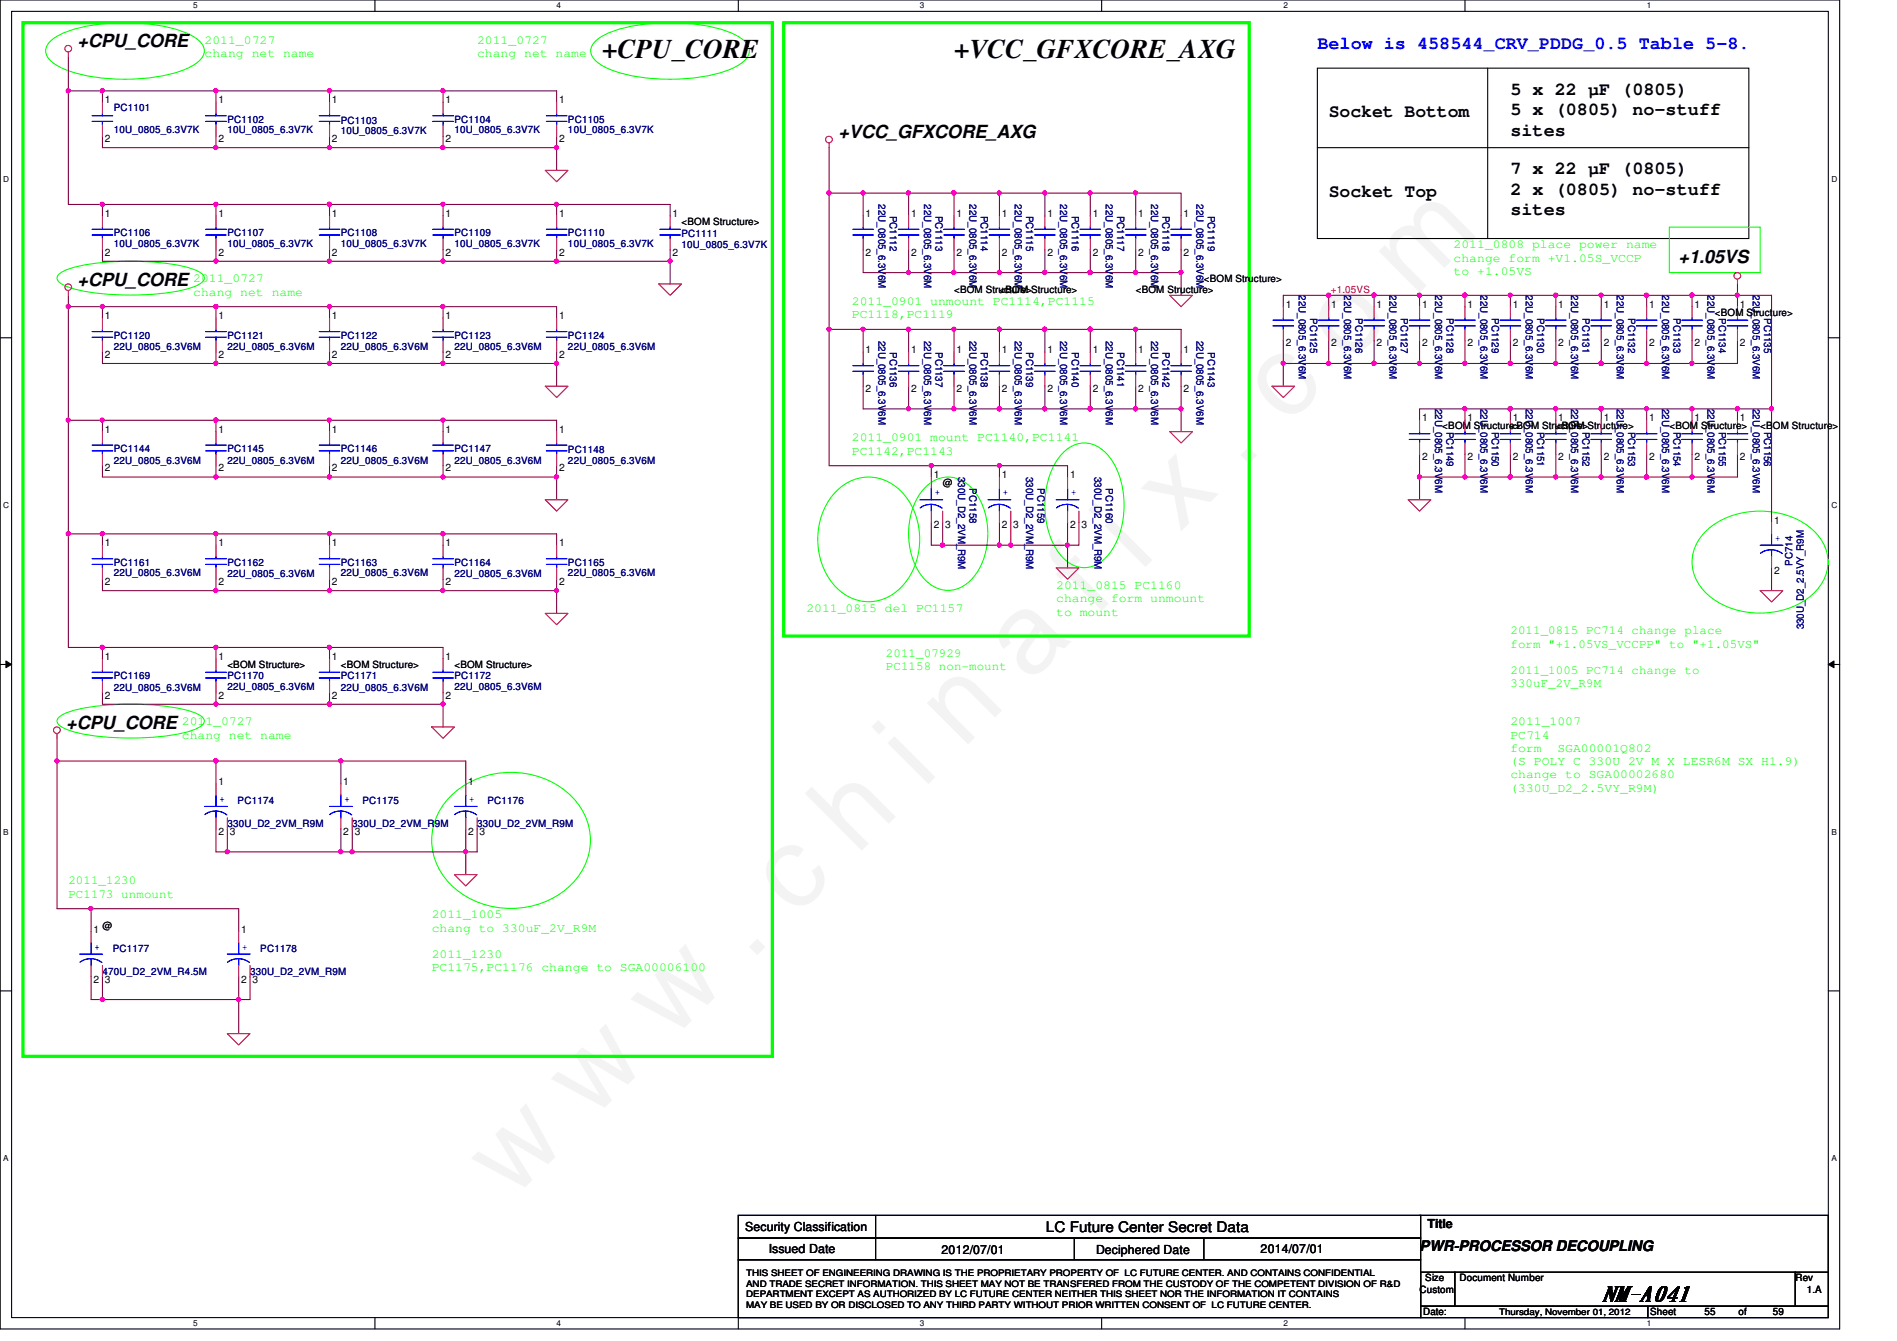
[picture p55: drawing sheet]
<svg xmlns="http://www.w3.org/2000/svg" width="297mm" height="210mm" viewBox="0 0 297 210" stroke-linecap="round" stroke-linejoin="round" font-family="sans-serif">
<defs><g id="words">
<text font-size="17.6" fill="#f0f" x="80.1" y="188" transform="rotate(-45 80.1 188)">w w w . c h i n a f i x . c o m</text>
<g font-size="4.2">
<text x="94.3" y="9.1">+CPU_CORE</text>
<text x="149.4" y="9.1">+VCC_GFXCORE_AXG</text>
</g>
<text font-size="3.4" x="250.7" y="203.7">NM-A041</text>
<g font-size="2.8">
<text x="12.1" y="7.4">+CPU_CORE</text>
<text x="236.5" y="14.8">5 x 22 µF (0805)</text>
<text x="131.3" y="21.6">+VCC_GFXCORE_AXG</text>
<text x="208.1" y="18.4">Socket Bottom</text>
<text x="236.5" y="18">5 x (0805) no-stuff</text>
<text x="236.5" y="21.3">sites</text>
<text x="236.5" y="27.3">7 x 22 µF (0805)</text>
<text x="208.1" y="30.8">Socket Top</text>
<text x="236.5" y="30.5">2 x (0805) no-stuff</text>
<text x="236.5" y="33.7">sites</text>
<text x="262.8" y="41.1">+1.05VS</text>
<text x="12.1" y="44.7">+CPU_CORE</text>
<text x="10.4" y="114">+CPU_CORE</text>
</g>
<text font-size="2.8" fill="#00f" x="206.3" y="7.7">Below is 458544_CRV_PDDG_0.5 Table 5-8.</text>
<g font-size="2.3">
<text x="163.8" y="192.9">LC Future Center Secret Data</text>
<text x="222.3" y="195.9">PWR-PROCESSOR DECOUPLING</text>
</g>
<g font-size="1.9" fill="#0f0">
<text x="32" y="6.9">2011_0727</text>
<text x="32" y="8.9">chang net name</text>
<text x="74.7" y="6.9">2011_0727</text>
<text x="74.7" y="8.9">chang net name</text>
<text x="227.6" y="38.9">2011_0808 place power name</text>
<text x="227.6" y="40.9">change form +V1.05S_VCCP</text>
<text x="30.3" y="44.2">2011_0727</text>
<text x="30.3" y="46.3">chang net name</text>
<text x="133.4" y="47.8">2011_0901 unmount PC1114,PC1115</text>
<text x="227.6" y="43">to +1.05VS</text>
<text x="133.4" y="49.8">PC1118,PC1119</text>
<text x="133.4" y="69.1">2011_0901 mount PC1140,PC1141</text>
<text x="133.4" y="71.2">PC1142,PC1143</text>
<text x="126.3" y="95.8">2011_0815 del PC1157</text>
<text x="165.4" y="92.2">2011_0815 PC1160</text>
<text x="165.4" y="94.3">change form unmount</text>
<text x="165.4" y="96.4">to mount</text>
<text x="236.5" y="99.3">2011_0815 PC714 change place</text>
<text x="236.5" y="101.4">form &quot;+1.05VS_VCCPP&quot; to &quot;+1.05VS&quot;</text>
<text x="138.7" y="102.9">2011_07929</text>
<text x="138.7" y="104.9">PC1158 non-mount</text>
<text x="236.5" y="105.5">2011_1005 PC714 change to</text>
<text x="236.5" y="107.6">330uF_2V_R9M</text>
<text x="28.5" y="113.5">2011_0727</text>
<text x="236.5" y="113.5">2011_1007</text>
<text x="28.5" y="115.6">chang net name</text>
<text x="236.5" y="115.6">PC714</text>
<text x="236.5" y="117.7">form</text>
<text x="236.5" y="119.8">(S POLY C 330U 2V M X LESR6M SX H1.9)</text>
<text x="243.9" y="117.7">SGA00001Q802</text>
<text x="236.5" y="121.8">change to SGA00002680</text>
<text x="236.5" y="123.9">(330U_D2_2.5VY_R9M)</text>
<text x="10.7" y="138.4">2011_1230</text>
<text x="10.7" y="140.5">PC1173 unmount</text>
<text x="67.6" y="143.8">2011_1005</text>
<text x="67.6" y="145.8">chang to 330uF_2V_R9M</text>
<text x="67.6" y="150">2011_1230</text>
<text x="67.6" y="152.1">PC1175,PC1176 change to SGA00006100</text>
</g>
<g font-size="1.9">
<text x="116.7" y="192.7">Security Classification</text>
<text x="120.4" y="196.1">Issued Date</text>
<text x="147.4" y="196.3">2012/07/01</text>
<text x="171.6" y="196.3">Deciphered Date</text>
<text x="197.4" y="196.1">2014/07/01</text>
<text x="223.5" y="192.2">Title</text>
</g>
<g font-size="1.6">
<text x="16.4" y="16.2">1</text>
<text x="34.2" y="16.2">1</text>
<text x="52" y="16.2">1</text>
<text x="69.8" y="16.2">1</text>
<text x="87.5" y="16.2">1</text>
<text x="16.4" y="22.2">2</text>
<text x="34.2" y="22.2">2</text>
<text x="52" y="22.2">2</text>
<text x="69.8" y="22.2">2</text>
<text x="87.5" y="22.2">2</text>
<text x="16.4" y="34">1</text>
<text x="34.2" y="34">1</text>
<text x="52" y="34">1</text>
<text x="69.8" y="34">1</text>
<text x="87.5" y="34">1</text>
<text x="105.3" y="34">1</text>
<text x="106.7" y="35.2">&lt;BOM Structure&gt;</text>
<text x="135.5" y="34">1</text>
<text x="142.7" y="34">1</text>
<text x="149.8" y="34">1</text>
<text x="156.9" y="34">1</text>
<text x="164" y="34">1</text>
<text x="171.1" y="34">1</text>
<text x="178.2" y="34">1</text>
<text x="185.3" y="34">1</text>
<text x="16.4" y="40">2</text>
<text x="34.2" y="40">2</text>
<text x="52" y="40">2</text>
<text x="69.8" y="40">2</text>
<text x="87.5" y="40">2</text>
<text x="105.3" y="40">2</text>
<text x="135.5" y="40">2</text>
<text x="142.7" y="40">2</text>
<text x="149.8" y="40">2</text>
<text x="156.9" y="40">2</text>
<text x="164" y="40">2</text>
<text x="171.1" y="40">2</text>
<text x="178.2" y="40">2</text>
<text x="185.3" y="40">2</text>
<text x="149.4" y="45.9">&lt;BOM Structure&gt;</text>
<text x="156.5" y="45.9">&lt;BOM Structure&gt;</text>
<text x="177.8" y="45.9">&lt;BOM Structure&gt;</text>
<text x="188.5" y="44.1">&lt;BOM Structure&gt;</text>
<text x="16.4" y="50">1</text>
<text x="34.2" y="50">1</text>
<text x="52" y="50">1</text>
<text x="69.8" y="50">1</text>
<text x="87.5" y="50">1</text>
<text x="201.3" y="48.2">1</text>
<text x="208.4" y="48.2">1</text>
<text x="215.6" y="48.2">1</text>
<text x="222.7" y="48.2">1</text>
<text x="229.8" y="48.2">1</text>
<text x="236.9" y="48.2">1</text>
<text x="244" y="48.2">1</text>
<text x="251.1" y="48.2">1</text>
<text x="258.2" y="48.2">1</text>
<text x="265.3" y="48.2">1</text>
<text x="268.5" y="49.4">&lt;BOM Structure&gt;</text>
<text x="272.5" y="48.2">1</text>
<text x="16.4" y="56">2</text>
<text x="34.2" y="56">2</text>
<text x="52" y="56">2</text>
<text x="69.8" y="56">2</text>
<text x="87.5" y="56">2</text>
<text x="135.5" y="55.3">1</text>
<text x="142.7" y="55.3">1</text>
<text x="149.8" y="55.3">1</text>
<text x="156.9" y="55.3">1</text>
<text x="164" y="55.3">1</text>
<text x="171.1" y="55.3">1</text>
<text x="178.2" y="55.3">1</text>
<text x="185.3" y="55.3">1</text>
<text x="201.3" y="54.2">2</text>
<text x="208.4" y="54.2">2</text>
<text x="215.6" y="54.2">2</text>
<text x="222.7" y="54.2">2</text>
<text x="229.8" y="54.2">2</text>
<text x="236.9" y="54.2">2</text>
<text x="244" y="54.2">2</text>
<text x="251.1" y="54.2">2</text>
<text x="258.2" y="54.2">2</text>
<text x="265.3" y="54.2">2</text>
<text x="272.5" y="54.2">2</text>
<text x="135.5" y="61.3">2</text>
<text x="142.7" y="61.3">2</text>
<text x="149.8" y="61.3">2</text>
<text x="156.9" y="61.3">2</text>
<text x="164" y="61.3">2</text>
<text x="171.1" y="61.3">2</text>
<text x="178.2" y="61.3">2</text>
<text x="185.3" y="61.3">2</text>
<text x="222.7" y="66">1</text>
<text x="229.8" y="66">1</text>
<text x="236.9" y="66">1</text>
<text x="244" y="66">1</text>
<text x="251.1" y="66">1</text>
<text x="258.2" y="66">1</text>
<text x="265.3" y="66">1</text>
<text x="272.5" y="66">1</text>
<text x="16.4" y="67.7">1</text>
<text x="34.2" y="67.7">1</text>
<text x="52" y="67.7">1</text>
<text x="69.8" y="67.7">1</text>
<text x="87.5" y="67.7">1</text>
<text x="225.8" y="67.2">&lt;BOM Structure&gt;</text>
<text x="236.5" y="67.2">&lt;BOM Structure&gt;</text>
<text x="243.6" y="67.2">&lt;BOM Structure&gt;</text>
<text x="261.4" y="67.2">&lt;BOM Structure&gt;</text>
<text x="275.6" y="67.2">&lt;BOM Structure&gt;</text>
<text x="16.4" y="73.8">2</text>
<text x="34.2" y="73.8">2</text>
<text x="52" y="73.8">2</text>
<text x="69.8" y="73.8">2</text>
<text x="87.5" y="73.8">2</text>
<text x="146.2" y="74.8">1</text>
<text x="147.6" y="76.1">@</text>
<text x="156.9" y="74.8">1</text>
<text x="167.6" y="74.8">1</text>
<text x="222.7" y="72">2</text>
<text x="229.8" y="72">2</text>
<text x="236.9" y="72">2</text>
<text x="244" y="72">2</text>
<text x="251.1" y="72">2</text>
<text x="258.2" y="72">2</text>
<text x="265.3" y="72">2</text>
<text x="272.5" y="72">2</text>
<text x="146.2" y="82.7">2</text>
<text x="148" y="82.7">3</text>
<text x="156.9" y="82.7">2</text>
<text x="158.7" y="82.7">3</text>
<text x="167.6" y="82.7">2</text>
<text x="169.3" y="82.7">3</text>
<text x="277.8" y="82">1</text>
<text x="16.4" y="85.5">1</text>
<text x="34.2" y="85.5">1</text>
<text x="52" y="85.5">1</text>
<text x="69.8" y="85.5">1</text>
<text x="87.5" y="85.5">1</text>
<text x="277.8" y="89.8">2</text>
<text x="16.4" y="91.6">2</text>
<text x="34.2" y="91.6">2</text>
<text x="52" y="91.6">2</text>
<text x="69.8" y="91.6">2</text>
<text x="87.5" y="91.6">2</text>
<text x="16.4" y="103.3">1</text>
<text x="34.2" y="103.3">1</text>
<text x="35.6" y="104.6">&lt;BOM Structure&gt;</text>
<text x="52" y="103.3">1</text>
<text x="53.4" y="104.6">&lt;BOM Structure&gt;</text>
<text x="69.8" y="103.3">1</text>
<text x="71.2" y="104.6">&lt;BOM Structure&gt;</text>
<text x="16.4" y="109.3">2</text>
<text x="34.2" y="109.3">2</text>
<text x="52" y="109.3">2</text>
<text x="69.8" y="109.3">2</text>
<text x="34.2" y="122.9">1</text>
<text x="53.8" y="122.9">1</text>
<text x="73.3" y="122.9">1</text>
<text x="34.2" y="130.7">2</text>
<text x="36" y="130.7">3</text>
<text x="53.8" y="130.7">2</text>
<text x="55.5" y="130.7">3</text>
<text x="73.3" y="130.7">2</text>
<text x="75.1" y="130.7">3</text>
<text x="14.6" y="146">1</text>
<text x="16" y="145.5">@</text>
<text x="37.8" y="146">1</text>
<text x="14.6" y="153.8">2</text>
<text x="16.4" y="153.8">3</text>
<text x="37.8" y="153.8">2</text>
<text x="39.5" y="153.8">3</text>
<text x="222.3" y="202.4">Custom</text>
<text x="223.2" y="200.6">Size</text>
<text x="228.5" y="200.6">Document Number</text>
<text x="281.1" y="200.6">Rev</text>
<text x="282.9" y="202.4">1.A</text>
<text x="222.8" y="205.9">Date:</text>
<text x="258.4" y="205.9">Sheet</text>
<text x="266.9" y="205.9">55</text>
<text x="272.2" y="205.9">of</text>
<text x="277.6" y="205.9">59</text>
</g>
<g font-size="1.6" fill="#000080">
<text x="17.8" y="17.4">PC1101</text>
<text x="17.8" y="20.8">10U_0805_6.3V7K</text>
<text x="35.6" y="19.2">PC1102</text>
<text x="35.6" y="20.8">10U_0805_6.3V7K</text>
<text x="53.4" y="19.4">PC1103</text>
<text x="53.4" y="21">10U_0805_6.3V7K</text>
<text x="71.2" y="19.2">PC1104</text>
<text x="71.2" y="20.8">10U_0805_6.3V7K</text>
<text x="88.9" y="19.2">PC1105</text>
<text x="88.9" y="20.8">10U_0805_6.3V7K</text>
<text x="137.6" y="32" transform="rotate(90 137.6 32)">22U_0805_6.3V6M</text>
<text x="139.4" y="33.8" transform="rotate(90 139.4 33.8)">PC1112</text>
<text x="144.7" y="32" transform="rotate(90 144.7 32)">22U_0805_6.3V6M</text>
<text x="146.5" y="33.8" transform="rotate(90 146.5 33.8)">PC1113</text>
<text x="151.8" y="32" transform="rotate(90 151.8 32)">22U_0805_6.3V6M</text>
<text x="153.6" y="33.8" transform="rotate(90 153.6 33.8)">PC1114</text>
<text x="158.9" y="32" transform="rotate(90 158.9 32)">22U_0805_6.3V6M</text>
<text x="160.7" y="33.8" transform="rotate(90 160.7 33.8)">PC1115</text>
<text x="166" y="32" transform="rotate(90 166 32)">22U_0805_6.3V6M</text>
<text x="167.8" y="33.8" transform="rotate(90 167.8 33.8)">PC1116</text>
<text x="173.1" y="32" transform="rotate(90 173.1 32)">22U_0805_6.3V6M</text>
<text x="174.9" y="33.8" transform="rotate(90 174.9 33.8)">PC1117</text>
<text x="180.3" y="32" transform="rotate(90 180.3 32)">22U_0805_6.3V6M</text>
<text x="182" y="33.8" transform="rotate(90 182 33.8)">PC1118</text>
<text x="187.4" y="32" transform="rotate(90 187.4 32)">22U_0805_6.3V6M</text>
<text x="189.1" y="33.8" transform="rotate(90 189.1 33.8)">PC1119</text>
<text x="17.8" y="37">PC1106</text>
<text x="17.8" y="38.6">10U_0805_6.3V7K</text>
<text x="35.6" y="37">PC1107</text>
<text x="35.6" y="38.6">10U_0805_6.3V7K</text>
<text x="53.4" y="37">PC1108</text>
<text x="53.4" y="38.6">10U_0805_6.3V7K</text>
<text x="71.2" y="37">PC1109</text>
<text x="71.2" y="38.6">10U_0805_6.3V7K</text>
<text x="88.9" y="37">PC1110</text>
<text x="88.9" y="38.6">10U_0805_6.3V7K</text>
<text x="106.7" y="37.2">PC1111</text>
<text x="106.7" y="38.8">10U_0805_6.3V7K</text>
<text x="203.4" y="46.2" transform="rotate(90 203.4 46.2)">22U_0805_6.3V6M</text>
<text x="210.5" y="46.2" transform="rotate(90 210.5 46.2)">22U_0805_6.3V6M</text>
<text x="217.6" y="46.2" transform="rotate(90 217.6 46.2)">22U_0805_6.3V6M</text>
<text x="224.7" y="46.2" transform="rotate(90 224.7 46.2)">22U_0805_6.3V6M</text>
<text x="231.8" y="46.2" transform="rotate(90 231.8 46.2)">22U_0805_6.3V6M</text>
<text x="238.9" y="46.2" transform="rotate(90 238.9 46.2)">22U_0805_6.3V6M</text>
<text x="246" y="46.2" transform="rotate(90 246 46.2)">22U_0805_6.3V6M</text>
<text x="253.1" y="46.2" transform="rotate(90 253.1 46.2)">22U_0805_6.3V6M</text>
<text x="260.3" y="46.2" transform="rotate(90 260.3 46.2)">22U_0805_6.3V6M</text>
<text x="267.4" y="46.2" transform="rotate(90 267.4 46.2)">22U_0805_6.3V6M</text>
<text x="274.5" y="46.2" transform="rotate(90 274.5 46.2)">22U_0805_6.3V6M</text>
<text x="17.8" y="53">PC1120</text>
<text x="35.6" y="53">PC1121</text>
<text x="53.4" y="53">PC1122</text>
<text x="71.2" y="53">PC1123</text>
<text x="88.9" y="53">PC1124</text>
<text x="137.6" y="53.3" transform="rotate(90 137.6 53.3)">22U_0805_6.3V6M</text>
<text x="144.7" y="53.3" transform="rotate(90 144.7 53.3)">22U_0805_6.3V6M</text>
<text x="151.8" y="53.3" transform="rotate(90 151.8 53.3)">22U_0805_6.3V6M</text>
<text x="158.9" y="53.3" transform="rotate(90 158.9 53.3)">22U_0805_6.3V6M</text>
<text x="166" y="53.3" transform="rotate(90 166 53.3)">22U_0805_6.3V6M</text>
<text x="173.1" y="53.3" transform="rotate(90 173.1 53.3)">22U_0805_6.3V6M</text>
<text x="180.3" y="53.3" transform="rotate(90 180.3 53.3)">22U_0805_6.3V6M</text>
<text x="187.4" y="53.3" transform="rotate(90 187.4 53.3)">22U_0805_6.3V6M</text>
<text x="205.1" y="49.8" transform="rotate(90 205.1 49.8)">PC1125</text>
<text x="212.3" y="49.8" transform="rotate(90 212.3 49.8)">PC1126</text>
<text x="219.4" y="49.8" transform="rotate(90 219.4 49.8)">PC1127</text>
<text x="226.5" y="49.8" transform="rotate(90 226.5 49.8)">PC1128</text>
<text x="233.6" y="49.8" transform="rotate(90 233.6 49.8)">PC1129</text>
<text x="240.7" y="49.8" transform="rotate(90 240.7 49.8)">PC1130</text>
<text x="247.8" y="49.8" transform="rotate(90 247.8 49.8)">PC1131</text>
<text x="254.9" y="49.8" transform="rotate(90 254.9 49.8)">PC1132</text>
<text x="262" y="49.8" transform="rotate(90 262 49.8)">PC1133</text>
<text x="269.2" y="49.8" transform="rotate(90 269.2 49.8)">PC1134</text>
<text x="276.3" y="49.8" transform="rotate(90 276.3 49.8)">PC1135</text>
<text x="17.8" y="54.8">22U_0805_6.3V6M</text>
<text x="35.6" y="54.8">22U_0805_6.3V6M</text>
<text x="53.4" y="54.8">22U_0805_6.3V6M</text>
<text x="71.2" y="54.8">22U_0805_6.3V6M</text>
<text x="88.9" y="54.8">22U_0805_6.3V6M</text>
<text x="139.4" y="55.1" transform="rotate(90 139.4 55.1)">PC1136</text>
<text x="146.5" y="55.1" transform="rotate(90 146.5 55.1)">PC1137</text>
<text x="153.6" y="55.1" transform="rotate(90 153.6 55.1)">PC1138</text>
<text x="160.7" y="55.1" transform="rotate(90 160.7 55.1)">PC1139</text>
<text x="167.8" y="55.1" transform="rotate(90 167.8 55.1)">PC1140</text>
<text x="174.9" y="55.1" transform="rotate(90 174.9 55.1)">PC1141</text>
<text x="182" y="55.1" transform="rotate(90 182 55.1)">PC1142</text>
<text x="189.1" y="55.1" transform="rotate(90 189.1 55.1)">PC1143</text>
<text x="224.7" y="64" transform="rotate(90 224.7 64)">22U_0805_6.3V6M</text>
<text x="231.8" y="64" transform="rotate(90 231.8 64)">22U_0805_6.3V6M</text>
<text x="238.9" y="64" transform="rotate(90 238.9 64)">22U_0805_6.3V6M</text>
<text x="246" y="64" transform="rotate(90 246 64)">22U_0805_6.3V6M</text>
<text x="253.1" y="64" transform="rotate(90 253.1 64)">22U_0805_6.3V6M</text>
<text x="260.3" y="64" transform="rotate(90 260.3 64)">22U_0805_6.3V6M</text>
<text x="267.4" y="64" transform="rotate(90 267.4 64)">22U_0805_6.3V6M</text>
<text x="274.5" y="64" transform="rotate(90 274.5 64)">22U_0805_6.3V6M</text>
<text x="17.8" y="70.8">PC1144</text>
<text x="35.6" y="70.8">PC1145</text>
<text x="53.4" y="70.8">PC1146</text>
<text x="71.2" y="70.8">PC1147</text>
<text x="88.9" y="71">PC1148</text>
<text x="226.5" y="67.6" transform="rotate(90 226.5 67.6)">PC1149</text>
<text x="233.6" y="67.6" transform="rotate(90 233.6 67.6)">PC1150</text>
<text x="240.7" y="67.6" transform="rotate(90 240.7 67.6)">PC1151</text>
<text x="247.8" y="67.6" transform="rotate(90 247.8 67.6)">PC1152</text>
<text x="254.9" y="67.6" transform="rotate(90 254.9 67.6)">PC1153</text>
<text x="262" y="67.6" transform="rotate(90 262 67.6)">PC1154</text>
<text x="269.2" y="67.6" transform="rotate(90 269.2 67.6)">PC1155</text>
<text x="276.3" y="67.6" transform="rotate(90 276.3 67.6)">PC1156</text>
<text x="17.8" y="72.6">22U_0805_6.3V6M</text>
<text x="35.6" y="72.6">22U_0805_6.3V6M</text>
<text x="53.4" y="72.6">22U_0805_6.3V6M</text>
<text x="71.2" y="72.6">22U_0805_6.3V6M</text>
<text x="88.9" y="72.6">22U_0805_6.3V6M</text>
<text x="150" y="74.7" transform="rotate(90 150 74.7)">330U_D2_2VM_R9M</text>
<text x="151.8" y="76.5" transform="rotate(90 151.8 76.5)">PC1158</text>
<text x="160.7" y="74.7" transform="rotate(90 160.7 74.7)">330U_D2_2VM_R9M</text>
<text x="162.5" y="76.5" transform="rotate(90 162.5 76.5)">PC1159</text>
<text x="171.4" y="74.7" transform="rotate(90 171.4 74.7)">330U_D2_2VM_R9M</text>
<text x="173.1" y="76.5" transform="rotate(90 173.1 76.5)">PC1160</text>
<text x="17.8" y="88.6">PC1161</text>
<text x="35.6" y="88.6">PC1162</text>
<text x="53.4" y="88.6">PC1163</text>
<text x="71.2" y="88.6">PC1164</text>
<text x="88.9" y="88.6">PC1165</text>
<text x="280.7" y="88.6" transform="rotate(-90 280.7 88.6)">PC714</text>
<text x="17.8" y="90.2">22U_0805_6.3V6M</text>
<text x="35.6" y="90.3">22U_0805_6.3V6M</text>
<text x="53.4" y="90.2">22U_0805_6.3V6M</text>
<text x="71.2" y="90.3">22U_0805_6.3V6M</text>
<text x="88.9" y="90.2">22U_0805_6.3V6M</text>
<text x="282.4" y="98.5" transform="rotate(-90 282.4 98.5)">330U_D2_2.5VY_R9M</text>
<text x="17.8" y="106.3">PC1169</text>
<text x="35.6" y="106.3">PC1170</text>
<text x="35.6" y="107.9">22U_0805_6.3V6M</text>
<text x="53.4" y="106.3">PC1171</text>
<text x="71.2" y="106.3">PC1172</text>
<text x="71.2" y="107.9">22U_0805_6.3V6M</text>
<text x="17.8" y="108.1">22U_0805_6.3V6M</text>
<text x="53.4" y="108.1">22U_0805_6.3V6M</text>
<text x="37.2" y="125.9">PC1174</text>
<text x="56.8" y="125.9">PC1175</text>
<text x="76.3" y="125.9">PC1176</text>
<text x="35.6" y="129.5">330U_D2_2VM_R9M</text>
<text x="55.2" y="129.5">330U_D2_2VM_R9M</text>
<text x="74.7" y="129.5">330U_D2_2VM_R9M</text>
<text x="17.6" y="149">PC1177</text>
<text x="40.8" y="149">PC1178</text>
<text x="16" y="152.6">470U_D2_2VM_R4.5M</text>
<text x="39.2" y="152.6">330U_D2_2VM_R9M</text>
</g>
<text font-size="1.6" fill="#f00" x="208.4" y="45.9">+1.05VS</text>
<g font-size="1.6" fill="#00f">
<text x="146.4" y="77.5">+</text>
<text x="157.1" y="77.5">+</text>
<text x="167.7" y="77.5">+</text>
<text x="278" y="84.6">+</text>
<text x="34.4" y="125.5">+</text>
<text x="53.9" y="125.5">+</text>
<text x="73.5" y="125.5">+</text>
<text x="14.8" y="148.6">+</text>
<text x="37.9" y="148.6">+</text>
</g>
<g font-size="1.4">
<text x="116.8" y="199.7">THIS SHEET OF ENGINEERING DRAWING IS THE PROPRIETARY PROPERTY OF LC FUTURE CENTER. AND CONTAINS CONFIDENTIAL</text>
<text x="116.8" y="201.4">AND TRADE SECRET INFORMATION. THIS SHEET MAY NOT BE TRANSFERED FROM THE CUSTODY OF THE COMPETENT DIVISION OF R&amp;D</text>
<text x="116.8" y="203">DEPARTMENT EXCEPT AS AUTHORIZED BY LC FUTURE CENTER NEITHER THIS SHEET NOR THE INFORMATION IT CONTAINS</text>
<text x="116.8" y="204.7">MAY BE USED BY OR DISCLOSED TO ANY THIRD PARTY WITHOUT PRIOR WRITTEN CONSENT OF LC FUTURE CENTER.</text>
<text x="234.7" y="205.8">Thursday, November 01, 2012</text>
</g>
<g font-size="1.3">
<text x="30.3" y="1.3">5</text>
<text x="87.2" y="1.3">4</text>
<text x="144.1" y="1.3">3</text>
<text x="201" y="1.3">2</text>
<text x="257.8" y="1.3">1</text>
<text x=".5" y="28.4">D</text>
<text x="286.8" y="28.4">D</text>
<text x=".5" y="79.5">C</text>
<text x="286.8" y="79.5">C</text>
<text x=".5" y="130.7">B</text>
<text x="286.8" y="130.7">B</text>
<text x=".5" y="181.8">A</text>
<text x="286.8" y="181.8">A</text>
<text x="30.3" y="207.6">5</text>
<text x="87.2" y="207.6">4</text>
<text x="144.1" y="207.6">3</text>
<text x="201" y="207.6">2</text>
<text x="257.8" y="207.6">1</text>
</g>
</g></defs>
<path d="M0 0h288.1v208h-288.1zM1.8 1.8h284.5v204.4h-284.5z" fill="none" stroke="#000" stroke-width=".17"/>
<g fill="#fff">
<path d="M30.3 .2h.6v1.4h-.6z"/>
<path d="M30.3 206.4h.6v1.4h-.6z"/>
</g>
<path d="M58.7 0v1.8M58.7 206.2v1.8" fill="none" stroke="#000" stroke-width=".17"/>
<g fill="#fff">
<path d="M87.2 .2h.6v1.4h-.6z"/>
<path d="M87.2 206.4h.6v1.4h-.6z"/>
</g>
<path d="M115.6 0v1.8M115.6 206.2v1.8" fill="none" stroke="#000" stroke-width=".17"/>
<g fill="#fff">
<path d="M144.1 .2h.6v1.4h-.6z"/>
<path d="M144.1 206.4h.6v1.4h-.6z"/>
</g>
<path d="M172.5 0v1.8M172.5 206.2v1.8" fill="none" stroke="#000" stroke-width=".17"/>
<g fill="#fff">
<path d="M200.9 .2h.7v1.4h-.7z"/>
<path d="M200.9 206.4h.7v1.4h-.7z"/>
</g>
<path d="M229.4 0v1.8M229.4 206.2v1.8" fill="none" stroke="#000" stroke-width=".17"/>
<g fill="#fff">
<path d="M257.8 .2h.7v1.4h-.7z"/>
<path d="M257.8 206.4h.7v1.4h-.7z"/>
<path d="M.5 27.3h.9v1.4h-.9z"/>
<path d="M286.8 27.3h.8v1.4h-.8z"/>
<path d="M.5 78.4h.9v1.4h-.9z"/>
<path d="M286.8 78.4h.8v1.4h-.8z"/>
</g>
<path d="M0 52.9h1.8M286.3 52.9h1.8" fill="none" stroke="#000" stroke-width=".17"/>
<g fill="#fff">
<path d="M.5 129.5h.8v1.4h-.8z"/>
<path d="M286.8 129.5h.8v1.4h-.8z"/>
</g>
<path d="M0 104h1.8M286.3 104h1.8" fill="none" stroke="#000" stroke-width=".17"/>
<path d="M.9 103.5l.9 .5-.9 .5zM286.3 104l.9-.5v1z" fill="#000"/>
<path d="M.9 103.5l.9 .5-.9 .5zM286.3 104l.9-.5v1z" fill="none" stroke="#000" stroke-width=".16"/>
<g fill="#fff">
<path d="M.5 180.6h.8v1.4h-.8z"/>
<path d="M286.8 180.6h.8v1.4h-.8z"/>
</g>
<path d="M206.3 10.7h67.5v26.6h-67.5zM232.9 10.7v26.6M206.3 23.1h67.5M0 155.1h1.8M286.3 155.1h1.8" fill="none" stroke="#000" stroke-width=".17"/>
<path d="M3.6 3.6h117.3v161.7h-117.3zM122.7 3.6h72.9v96h-72.9z" fill="none" stroke="#0f0" stroke-width=".51"/>
<path d="M8.1 6.2a14.1 14.1 0 0 1 6.6-2.3 29.2 29.2 0 0 1 14.7 1.4 4.5 4.5 0 0 1 2.5 2.1 2.04 2.04 0 0 1-.9 2.3 14.2 14.2 0 0 1-6.6 2.4 28.7 28.7 0 0 1-14.7-1.4 4.5 4.5 0 0 1-2.4-2.1 2.04 2.04 0 0 1 .8-2.4zM93.5 6.2a14.1 14.1 0 0 1 6.6-2.3 29.2 29.2 0 0 1 14.6 1.4 4.5 4.5 0 0 1 2.5 2.1 2.04 2.04 0 0 1-.8 2.3 14.2 14.2 0 0 1-6.7 2.4 28.7 28.7 0 0 1-14.6-1.4 4.5 4.5 0 0 1-2.5-2.1 2.04 2.04 0 0 1 .9-2.4zM261.4 35.6h14.2v7.1h-14.2zM9.4 42.8a14.6 14.6 0 0 1 6.2-1.7 39.4 39.4 0 0 1 14.5 1 2.27 2.27 0 0 1 1.9 1.4 2.28 2.28 0 0 1-1.9 1.5 39.4 39.4 0 0 1-15.9 .8 12.6 12.6 0 0 1-4.8-1.5l-.3-.4-.2-.4 .2-.4zM266.8 83.4a12.7 12.7 0 0 1 12.6-2.9 9.3 9.3 0 0 1 6.5 5.5 6.6 6.6 0 0 1-2.4 7.3 13.1 13.1 0 0 1-15.9 0 6.5 6.5 0 0 1-.8-9.9zM9.4 112.1a14.6 14.6 0 0 1 6.2-1.6 39.4 39.4 0 0 1 14.5 .9 2.27 2.27 0 0 1 1.9 1.5 2.28 2.28 0 0 1-1.9 1.4 39.4 39.4 0 0 1-15.9 .8 12.6 12.6 0 0 1-4.8-1.5l-.3-.3-.2-.4 .2-.4z" fill="none" stroke="#0f0" stroke-width=".17"/>
<path d="M33.8 55.1v1.8M51.6 48h17.8M51.6 55.1v1.8M8.9 142.2h5.4" fill="none" stroke="#800040" stroke-width=".17"/>
<circle cx="51.6" cy="48" r=".32" fill="#f0f"/>
<circle cx="51.6" cy="48" r=".32" fill="none" stroke="#f0f" stroke-width=".17"/>
<path d="M51.6 65.8h-17.8v1.8" fill="none" stroke="#800040" stroke-width=".17"/>
<circle cx="51.6" cy="65.8" r=".32" fill="#f0f"/>
<circle cx="51.6" cy="65.8" r=".32" fill="none" stroke="#f0f" stroke-width=".17"/>
<circle cx="33.8" cy="65.8" r=".32" fill="#f0f"/>
<circle cx="33.8" cy="65.8" r=".32" fill="none" stroke="#f0f" stroke-width=".17"/>
<path d="M16 72.9v1.8M16 65.8h17.8M51.6 65.8v1.8" fill="none" stroke="#800040" stroke-width=".17"/>
<circle cx="33.8" cy="65.8" r=".32" fill="#f0f"/>
<circle cx="33.8" cy="65.8" r=".32" fill="none" stroke="#f0f" stroke-width=".17"/>
<circle cx="16" cy="65.8" r=".32" fill="#f0f"/>
<circle cx="16" cy="65.8" r=".32" fill="none" stroke="#f0f" stroke-width=".17"/>
<path d="M16 65.8v1.8M33.8 72.9v1.8h-17.8M51.6 72.9v1.8M35.6 129.8v3.5h-1.8M53.4 133.3h1.8" fill="none" stroke="#800040" stroke-width=".17"/>
<circle cx="53.4" cy="133.3" r=".32" fill="#f0f"/>
<circle cx="53.4" cy="133.3" r=".32" fill="none" stroke="#f0f" stroke-width=".17"/>
<path d="M10.7 48v17.8M16 83.6v1.7M16 90.7v1.8M16 101.3h17.8M51.6 108.5v1.7M55.2 129.8v3.5M16 152.9v3.6h-1.7M39.2 152.9v3.6h-1.8" fill="none" stroke="#800040" stroke-width=".17"/>
<circle cx="16" cy="101.3" r=".32" fill="#f0f"/>
<circle cx="16" cy="101.3" r=".32" fill="none" stroke="#f0f" stroke-width=".17"/>
<path d="M10.7 65.8h5.3M33.8 83.6h17.8" fill="none" stroke="#800040" stroke-width=".17"/>
<circle cx="33.8" cy="83.5" r=".32" fill="#f0f"/>
<circle cx="33.8" cy="83.5" r=".32" fill="none" stroke="#f0f" stroke-width=".17"/>
<path d="M33.8 83.6v1.7M10.7 101.3h5.3M33.8 110.2h17.8" fill="none" stroke="#800040" stroke-width=".17"/>
<circle cx="51.6" cy="110.2" r=".32" fill="#f0f"/>
<circle cx="51.6" cy="110.2" r=".32" fill="none" stroke="#f0f" stroke-width=".17"/>
<circle cx="33.8" cy="110.2" r=".32" fill="#f0f"/>
<circle cx="33.8" cy="110.2" r=".32" fill="none" stroke="#f0f" stroke-width=".17"/>
<path d="M69.4 101.3h-17.8v1.8" fill="none" stroke="#800040" stroke-width=".17"/>
<circle cx="51.6" cy="101.3" r=".32" fill="#f0f"/>
<circle cx="51.6" cy="101.3" r=".32" fill="none" stroke="#f0f" stroke-width=".17"/>
<path d="M51.6 110.2h17.8" fill="none" stroke="#800040" stroke-width=".17"/>
<circle cx="51.6" cy="110.2" r=".32" fill="#f0f"/>
<circle cx="51.6" cy="110.2" r=".32" fill="none" stroke="#f0f" stroke-width=".17"/>
<path d="M8.9 119.1h24.9M16 108.5v1.7M33.8 108.5v1.7M33.8 101.3v1.8" fill="none" stroke="#800040" stroke-width=".17"/>
<circle cx="33.8" cy="119.1" r=".32" fill="#f0f"/>
<circle cx="33.8" cy="119.1" r=".32" fill="none" stroke="#f0f" stroke-width=".17"/>
<path d="M16 92.5h17.8M51.6 90.7v1.8h17.8M8.9 115.6v3.5" fill="none" stroke="#800040" stroke-width=".17"/>
<circle cx="51.6" cy="92.4" r=".32" fill="#f0f"/>
<circle cx="51.6" cy="92.4" r=".32" fill="none" stroke="#f0f" stroke-width=".17"/>
<path d="M33.8 92.5h17.8" fill="none" stroke="#800040" stroke-width=".17"/>
<circle cx="33.8" cy="92.4" r=".32" fill="#f0f"/>
<circle cx="33.8" cy="92.4" r=".32" fill="none" stroke="#f0f" stroke-width=".17"/>
<path d="M10.7 83.6v17.7" fill="none" stroke="#800040" stroke-width=".17"/>
<circle cx="10.7" cy="83.5" r=".32" fill="#f0f"/>
<circle cx="10.7" cy="83.5" r=".32" fill="none" stroke="#f0f" stroke-width=".17"/>
<path d="M33.8 74.7h17.8M51.6 65.8h17.8M16 101.3v1.8" fill="none" stroke="#800040" stroke-width=".17"/>
<circle cx="33.8" cy="74.6" r=".32" fill="#f0f"/>
<circle cx="33.8" cy="74.6" r=".32" fill="none" stroke="#f0f" stroke-width=".17"/>
<path d="M51.6 74.7h17.8" fill="none" stroke="#800040" stroke-width=".17"/>
<circle cx="51.6" cy="74.6" r=".32" fill="#f0f"/>
<circle cx="51.6" cy="74.6" r=".32" fill="none" stroke="#f0f" stroke-width=".17"/>
<path d="M10.7 46.2v1.8M33.8 90.7v1.8M51.6 83.6h17.8v1.7" fill="none" stroke="#800040" stroke-width=".17"/>
<circle cx="51.6" cy="83.5" r=".32" fill="#f0f"/>
<circle cx="51.6" cy="83.5" r=".32" fill="none" stroke="#f0f" stroke-width=".17"/>
<path d="M51.6 23.1h17.8M51.6 83.6v1.7" fill="none" stroke="#800040" stroke-width=".17"/>
<circle cx="51.6" cy="23.1" r=".32" fill="#f0f"/>
<circle cx="51.6" cy="23.1" r=".32" fill="none" stroke="#f0f" stroke-width=".17"/>
<path d="M69.4 23.1h17.8M16 55.1v1.8M16 48v1.8" fill="none" stroke="#800040" stroke-width=".17"/>
<circle cx="87.1" cy="23.1" r=".32" fill="#f0f"/>
<circle cx="87.1" cy="23.1" r=".32" fill="none" stroke="#f0f" stroke-width=".17"/>
<circle cx="69.4" cy="23.1" r=".32" fill="#f0f"/>
<circle cx="69.4" cy="23.1" r=".32" fill="none" stroke="#f0f" stroke-width=".17"/>
<path d="M33.8 23.1h17.8" fill="none" stroke="#800040" stroke-width=".17"/>
<circle cx="33.8" cy="23.1" r=".32" fill="#f0f"/>
<circle cx="33.8" cy="23.1" r=".32" fill="none" stroke="#f0f" stroke-width=".17"/>
<path d="M33.8 14.2h17.8" fill="none" stroke="#800040" stroke-width=".17"/>
<circle cx="33.8" cy="14.2" r=".32" fill="#f0f"/>
<circle cx="33.8" cy="14.2" r=".32" fill="none" stroke="#f0f" stroke-width=".17"/>
<path d="M10.7 32h5.3v1.8M16 39.1v1.8M16 23.1h17.8" fill="none" stroke="#800040" stroke-width=".17"/>
<circle cx="16" cy="32" r=".32" fill="#f0f"/>
<circle cx="16" cy="32" r=".32" fill="none" stroke="#f0f" stroke-width=".17"/>
<path d="M10.7 14.2v17.8M51.6 40.9h17.8" fill="none" stroke="#800040" stroke-width=".17"/>
<circle cx="51.6" cy="40.9" r=".32" fill="#f0f"/>
<circle cx="51.6" cy="40.9" r=".32" fill="none" stroke="#f0f" stroke-width=".17"/>
<path d="M87.2 14.2h-17.8v1.8" fill="none" stroke="#800040" stroke-width=".17"/>
<circle cx="69.4" cy="14.2" r=".32" fill="#f0f"/>
<circle cx="69.4" cy="14.2" r=".32" fill="none" stroke="#f0f" stroke-width=".17"/>
<path d="M16 14.2v1.8M33.8 14.2v1.8M69.4 14.2h-17.8v1.8M16 21.3v1.8M33.8 39.1v1.8M33.8 21.3v1.8M51.6 21.3v1.8" fill="none" stroke="#800040" stroke-width=".17"/>
<circle cx="51.6" cy="14.2" r=".32" fill="#f0f"/>
<circle cx="51.6" cy="14.2" r=".32" fill="none" stroke="#f0f" stroke-width=".17"/>
<path d="M16 14.2h17.8M51.6 32v1.8M69.4 21.3v1.8" fill="none" stroke="#800040" stroke-width=".17"/>
<circle cx="16" cy="14.2" r=".32" fill="#f0f"/>
<circle cx="16" cy="14.2" r=".32" fill="none" stroke="#f0f" stroke-width=".17"/>
<path d="M33.8 40.9h17.8" fill="none" stroke="#800040" stroke-width=".17"/>
<circle cx="33.8" cy="40.9" r=".32" fill="#f0f"/>
<circle cx="33.8" cy="40.9" r=".32" fill="none" stroke="#f0f" stroke-width=".17"/>
<path d="M87.2 14.2v1.8M51.6 32h-17.8v1.8" fill="none" stroke="#800040" stroke-width=".17"/>
<circle cx="51.6" cy="32" r=".32" fill="#f0f"/>
<circle cx="51.6" cy="32" r=".32" fill="none" stroke="#f0f" stroke-width=".17"/>
<circle cx="33.8" cy="32" r=".32" fill="#f0f"/>
<circle cx="33.8" cy="32" r=".32" fill="none" stroke="#f0f" stroke-width=".17"/>
<path d="M51.6 32h17.8M51.6 39.1v1.8" fill="none" stroke="#800040" stroke-width=".17"/>
<circle cx="51.6" cy="32" r=".32" fill="#f0f"/>
<circle cx="51.6" cy="32" r=".32" fill="none" stroke="#f0f" stroke-width=".17"/>
<path d="M10.7 8.9v5.3h5.3M87.2 23.1v3.6M16 40.9h17.8" fill="none" stroke="#800040" stroke-width=".17"/>
<circle cx="10.7" cy="14.2" r=".32" fill="#f0f"/>
<circle cx="10.7" cy="14.2" r=".32" fill="none" stroke="#f0f" stroke-width=".17"/>
<path d="M16 32h17.8M16 110.2h17.8M33.8 101.3h17.8" fill="none" stroke="#800040" stroke-width=".17"/>
<circle cx="33.8" cy="101.3" r=".32" fill="#f0f"/>
<circle cx="33.8" cy="101.3" r=".32" fill="none" stroke="#f0f" stroke-width=".17"/>
<path d="M53.4 119.1h19.5" fill="none" stroke="#800040" stroke-width=".17"/>
<circle cx="53.4" cy="119.1" r=".32" fill="#f0f"/>
<circle cx="53.4" cy="119.1" r=".32" fill="none" stroke="#f0f" stroke-width=".17"/>
<path d="M10.7 65.8v17.8h5.3" fill="none" stroke="#800040" stroke-width=".17"/>
<circle cx="10.7" cy="65.8" r=".32" fill="#f0f"/>
<circle cx="10.7" cy="65.8" r=".32" fill="none" stroke="#f0f" stroke-width=".17"/>
<path d="M16 83.6h17.8" fill="none" stroke="#800040" stroke-width=".17"/>
<circle cx="16" cy="83.5" r=".32" fill="#f0f"/>
<circle cx="16" cy="83.5" r=".32" fill="none" stroke="#f0f" stroke-width=".17"/>
<path d="M87.2 21.3v1.8M8.9 119.1v23.1" fill="none" stroke="#800040" stroke-width=".17"/>
<circle cx="8.9" cy="119.1" r=".32" fill="#f0f"/>
<circle cx="8.9" cy="119.1" r=".32" fill="none" stroke="#f0f" stroke-width=".17"/>
<path d="M33.8 119.1v3.6M33.8 129.8v3.5M35.6 133.3h17.8" fill="none" stroke="#800040" stroke-width=".17"/>
<circle cx="35.6" cy="133.3" r=".32" fill="#f0f"/>
<circle cx="35.6" cy="133.3" r=".32" fill="none" stroke="#f0f" stroke-width=".17"/>
<path d="M37.4 142.2h-23.1v3.6" fill="none" stroke="#800040" stroke-width=".17"/>
<circle cx="14.2" cy="142.2" r=".32" fill="#f0f"/>
<circle cx="14.2" cy="142.2" r=".32" fill="none" stroke="#f0f" stroke-width=".17"/>
<path d="M53.4 119.1v3.6M53.4 129.8v3.5M55.2 133.3h17.7M14.3 152.9v3.6M37.4 142.2v3.6M37.4 152.9v3.6" fill="none" stroke="#800040" stroke-width=".17"/>
<circle cx="55.1" cy="133.3" r=".32" fill="#f0f"/>
<circle cx="55.1" cy="133.3" r=".32" fill="none" stroke="#f0f" stroke-width=".17"/>
<path d="M33.8 119.1h19.6" fill="none" stroke="#800040" stroke-width=".17"/>
<circle cx="33.8" cy="119.1" r=".32" fill="#f0f"/>
<circle cx="33.8" cy="119.1" r=".32" fill="none" stroke="#f0f" stroke-width=".17"/>
<path d="M16 156.5h21.4v5.3" fill="none" stroke="#800040" stroke-width=".17"/>
<circle cx="37.4" cy="156.4" r=".32" fill="#f0f"/>
<circle cx="37.4" cy="156.4" r=".32" fill="none" stroke="#f0f" stroke-width=".17"/>
<circle cx="16" cy="156.4" r=".32" fill="#f0f"/>
<circle cx="16" cy="156.4" r=".32" fill="none" stroke="#f0f" stroke-width=".17"/>
<path d="M10.7 48h5.3" fill="none" stroke="#800040" stroke-width=".17"/>
<circle cx="10.7" cy="48" r=".32" fill="#f0f"/>
<circle cx="10.7" cy="48" r=".32" fill="none" stroke="#f0f" stroke-width=".17"/>
<path d="M33.8 56.9h17.8" fill="none" stroke="#800040" stroke-width=".17"/>
<circle cx="33.8" cy="56.9" r=".32" fill="#f0f"/>
<circle cx="33.8" cy="56.9" r=".32" fill="none" stroke="#f0f" stroke-width=".17"/>
<path d="M16 56.9h17.8M33.8 48h17.8" fill="none" stroke="#800040" stroke-width=".17"/>
<circle cx="33.8" cy="48" r=".32" fill="#f0f"/>
<circle cx="33.8" cy="48" r=".32" fill="none" stroke="#f0f" stroke-width=".17"/>
<path d="M51.6 56.9h17.8" fill="none" stroke="#800040" stroke-width=".17"/>
<circle cx="51.6" cy="56.9" r=".32" fill="#f0f"/>
<circle cx="51.6" cy="56.9" r=".32" fill="none" stroke="#f0f" stroke-width=".17"/>
<path d="M16 48h17.8M51.6 48v1.8" fill="none" stroke="#800040" stroke-width=".17"/>
<circle cx="33.8" cy="48" r=".32" fill="#f0f"/>
<circle cx="33.8" cy="48" r=".32" fill="none" stroke="#f0f" stroke-width=".17"/>
<circle cx="16" cy="48" r=".32" fill="#f0f"/>
<circle cx="16" cy="48" r=".32" fill="none" stroke="#f0f" stroke-width=".17"/>
<path d="M129.8 23.1v7.1M33.8 48v1.8M236.5 46.2h7.1v1.8M243.6 53.3v3.6M250.7 46.2v1.8M250.7 53.3v3.6h7.1v-3.6M264.9 53.3v3.6" fill="none" stroke="#800040" stroke-width=".17"/>
<circle cx="250.7" cy="56.9" r=".32" fill="#f0f"/>
<circle cx="250.7" cy="56.9" r=".32" fill="none" stroke="#f0f" stroke-width=".17"/>
<path d="M243.6 56.9h7.1" fill="none" stroke="#800040" stroke-width=".17"/>
<circle cx="250.7" cy="56.9" r=".32" fill="#f0f"/>
<circle cx="250.7" cy="56.9" r=".32" fill="none" stroke="#f0f" stroke-width=".17"/>
<circle cx="243.6" cy="56.9" r=".32" fill="#f0f"/>
<circle cx="243.6" cy="56.9" r=".32" fill="none" stroke="#f0f" stroke-width=".17"/>
<path d="M236.5 56.9h7.1M257.8 56.9h14.3" fill="none" stroke="#800040" stroke-width=".17"/>
<circle cx="264.9" cy="56.9" r=".32" fill="#f0f"/>
<circle cx="264.9" cy="56.9" r=".32" fill="none" stroke="#f0f" stroke-width=".17"/>
<circle cx="257.8" cy="56.9" r=".32" fill="#f0f"/>
<circle cx="257.8" cy="56.9" r=".32" fill="none" stroke="#f0f" stroke-width=".17"/>
<path d="M272.1 53.3v3.6M257.8 74.7h7.1" fill="none" stroke="#800040" stroke-width=".17"/>
<circle cx="257.8" cy="74.6" r=".32" fill="#f0f"/>
<circle cx="257.8" cy="74.6" r=".32" fill="none" stroke="#f0f" stroke-width=".17"/>
<path d="M264.9 74.7h7.2" fill="none" stroke="#800040" stroke-width=".17"/>
<circle cx="264.9" cy="74.6" r=".32" fill="#f0f"/>
<circle cx="264.9" cy="74.6" r=".32" fill="none" stroke="#f0f" stroke-width=".17"/>
<path d="M243.6 46.2h7.1M264.9 71.1v3.6M272.1 64v1.8" fill="none" stroke="#800040" stroke-width=".17"/>
<circle cx="243.6" cy="46.2" r=".32" fill="#f0f"/>
<circle cx="243.6" cy="46.2" r=".32" fill="none" stroke="#f0f" stroke-width=".17"/>
<path d="M250.7 46.2h7.1" fill="none" stroke="#800040" stroke-width=".17"/>
<circle cx="250.7" cy="46.2" r=".32" fill="#f0f"/>
<circle cx="250.7" cy="46.2" r=".32" fill="none" stroke="#f0f" stroke-width=".17"/>
<path d="M257.8 46.2h7.1" fill="none" stroke="#800040" stroke-width=".17"/>
<circle cx="264.9" cy="46.2" r=".32" fill="#f0f"/>
<circle cx="264.9" cy="46.2" r=".32" fill="none" stroke="#f0f" stroke-width=".17"/>
<circle cx="257.8" cy="46.2" r=".32" fill="#f0f"/>
<circle cx="257.8" cy="46.2" r=".32" fill="none" stroke="#f0f" stroke-width=".17"/>
<path d="M257.8 46.2v1.8M264.9 46.2v1.8M272.1 46.2v1.8M250.7 64h7.1v1.8" fill="none" stroke="#800040" stroke-width=".17"/>
<circle cx="250.7" cy="64" r=".32" fill="#f0f"/>
<circle cx="250.7" cy="64" r=".32" fill="none" stroke="#f0f" stroke-width=".17"/>
<path d="M243.6 74.7h7.1" fill="none" stroke="#800040" stroke-width=".17"/>
<circle cx="250.7" cy="74.6" r=".32" fill="#f0f"/>
<circle cx="250.7" cy="74.6" r=".32" fill="none" stroke="#f0f" stroke-width=".17"/>
<circle cx="243.6" cy="74.6" r=".32" fill="#f0f"/>
<circle cx="243.6" cy="74.6" r=".32" fill="none" stroke="#f0f" stroke-width=".17"/>
<path d="M264.9 64h7.2" fill="none" stroke="#800040" stroke-width=".17"/>
<circle cx="264.9" cy="64" r=".32" fill="#f0f"/>
<circle cx="264.9" cy="64" r=".32" fill="none" stroke="#f0f" stroke-width=".17"/>
<path d="M257.8 64h7.1" fill="none" stroke="#800040" stroke-width=".17"/>
<circle cx="257.8" cy="64" r=".32" fill="#f0f"/>
<circle cx="257.8" cy="64" r=".32" fill="none" stroke="#f0f" stroke-width=".17"/>
<path d="M236.5 64h7.1M243.6 64v1.8M243.6 71.1v3.6M243.6 64h7.1v1.8M250.7 71.1v3.6M257.8 71.1v3.6M264.9 64v1.8" fill="none" stroke="#800040" stroke-width=".17"/>
<circle cx="250.7" cy="64" r=".32" fill="#f0f"/>
<circle cx="250.7" cy="64" r=".32" fill="none" stroke="#f0f" stroke-width=".17"/>
<circle cx="243.6" cy="64" r=".32" fill="#f0f"/>
<circle cx="243.6" cy="64" r=".32" fill="none" stroke="#f0f" stroke-width=".17"/>
<path d="M236.5 74.7h7.1M272.1 64h5.3" fill="none" stroke="#800040" stroke-width=".17"/>
<circle cx="272" cy="64" r=".32" fill="#f0f"/>
<circle cx="272" cy="64" r=".32" fill="none" stroke="#f0f" stroke-width=".17"/>
<path d="M272.1 46.2h5.3" fill="none" stroke="#800040" stroke-width=".17"/>
<circle cx="272" cy="46.2" r=".32" fill="#f0f"/>
<circle cx="272" cy="46.2" r=".32" fill="none" stroke="#f0f" stroke-width=".17"/>
<path d="M250.7 74.7h7.1" fill="none" stroke="#800040" stroke-width=".17"/>
<circle cx="257.8" cy="74.6" r=".32" fill="#f0f"/>
<circle cx="257.8" cy="74.6" r=".32" fill="none" stroke="#f0f" stroke-width=".17"/>
<path d="M272.1 71.1v3.6M277.4 64v17.8" fill="none" stroke="#800040" stroke-width=".17"/>
<circle cx="277.4" cy="64" r=".32" fill="#f0f"/>
<circle cx="277.4" cy="64" r=".32" fill="none" stroke="#f0f" stroke-width=".17"/>
<path d="M264.9 46.2h7.2M277.4 46.2v17.8" fill="none" stroke="#800040" stroke-width=".17"/>
<circle cx="264.9" cy="46.2" r=".32" fill="#f0f"/>
<circle cx="264.9" cy="46.2" r=".32" fill="none" stroke="#f0f" stroke-width=".17"/>
<path d="M272.1 44.4v1.8M277.4 88.9v3.6" fill="none" stroke="#800040" stroke-width=".17"/>
<g fill="none" stroke="#f00" stroke-width=".17">
<path d="M10.7 8.2v.7M16 16v1.8M16 19.6v1.7M33.8 16v1.8M33.8 19.6v1.7M51.6 16v1.8M51.6 19.6v1.7M69.4 16v1.8M69.4 19.6v1.7M87.2 16v1.8M87.2 19.6v1.7M16 33.8v1.8"/>
<path d="M16 37.3v1.8M33.8 33.8v1.8M33.8 37.3v1.8M51.6 33.8v1.8M51.6 37.3v1.8M129.8 22.4v.7M10.7 45.5v.7M16 49.8v1.8M16 53.3v1.8M33.8 49.8v1.8M33.8 53.3v1.8M51.6 49.8v1.8"/>
<path d="M51.6 53.3v1.8M243.6 48v1.8M243.6 51.6v1.7M250.7 48v1.8M250.7 51.6v1.7M257.8 48v1.8M257.8 51.6v1.7M264.9 48v1.8M264.9 51.6v1.7M272.1 43.7v.7M272.1 48v1.8M272.1 51.6v1.7"/>
<path d="M16 67.6v1.7M16 71.1v1.8M33.8 67.6v1.7M33.8 71.1v1.8M51.6 67.6v1.7M51.6 71.1v1.8M243.6 65.8v1.8M243.6 69.3v1.8M250.7 65.8v1.8M250.7 69.3v1.8M257.8 65.8v1.8M257.8 69.3v1.8"/>
<path d="M264.9 65.8v1.8M264.9 69.3v1.8M272.1 65.8v1.8M272.1 69.3v1.8M16 85.3v1.8M16 88.9v1.8M33.8 85.3v1.8M33.8 88.9v1.8M51.6 85.3v1.8M51.6 88.9v1.8M275.6 92.5h3.6l-1.8 1.7zM277.4 81.8v1.8"/>
<path d="M277.4 87.1v1.8M8.9 114.8v.8M16 103.1v1.8M16 106.7v1.8M33.8 103.1v1.8M33.8 106.7v1.8M51.6 103.1v1.8M51.6 106.7v1.8M33.8 122.7v1.8M33.8 128v1.8M35.6 128v1.8M53.4 122.7v1.8"/>
<path d="M53.4 128v1.8M55.2 128v1.8M14.3 145.8v1.8M14.3 151.1v1.8M16 151.1v1.8M37.4 145.8v1.8M37.4 151.1v1.8M39.2 151.1v1.8M35.6 161.8h3.6l-1.8 1.8z"/>
<circle cx="10.7" cy="7.6" r=".52"/>
<circle cx="129.8" cy="21.8" r=".52"/>
<circle cx="10.7" cy="45" r=".52"/>
<circle cx="272" cy="43.2" r=".52"/>
<circle cx="8.9" cy="114.3" r=".52"/>
</g>
<path d="M115.6 190.2h106.8v3.6h-106.8zM115.6 193.8h106.8v3.4h-106.8zM115.6 197.2h106.8v9h-106.8zM137.1 193.8v3.4M168.2 193.8v3.4M188.5 193.8v3.4M222.3 190.2h64v8.9M222.4 199.1h5.4v5.4h-5.4zM227.8 199.1h53.3v5.4h-53.3zM281.1 199.1h5.2v5.4h-5.2zM222.4 204.5h35.6v1.7h-35.6zM258 204.5h28.3v1.7h-28.3z" fill="none" stroke="#000" stroke-width=".17"/>
<g fill="none" stroke="#00f" stroke-width=".17">
<path d="M14.4 19h3.2M14.4 18.1h3.2M16 17.8v.3M16 19v.6M32.2 19h3.2M32.2 18.1h3.2M33.8 17.8v.3M33.8 19v.6M50 19h3.2M50 18.1h3.2M51.6 17.8v.3M51.6 19v.6"/>
<path d="M67.8 19h3.2M67.8 18.1h3.2M69.4 17.8v.3M69.4 19v.6M85.5 19h3.3M85.5 18.1h3.3M87.2 17.8v.3M87.2 19v.6M14.4 36.8h3.2M14.4 35.9h3.2M16 35.6v.3M16 36.8v.5"/>
<path d="M32.2 36.8h3.2M32.2 35.9h3.2M33.8 35.6v.3M33.8 36.8v.5M50 36.8h3.2M50 35.9h3.2M51.6 35.6v.3M51.6 36.8v.5M14.4 52.8h3.2M14.4 51.9h3.2M16 51.6v.3M16 52.8v.5"/>
<path d="M32.2 52.8h3.2M32.2 51.9h3.2M33.8 51.6v.3M33.8 52.8v.5M50 52.8h3.2M50 51.9h3.2M51.6 51.6v.3M51.6 52.8v.5M234.9 51h3.2M234.9 50.1h3.2M242 51h3.2M242 50.1h3.2"/>
<path d="M243.6 49.8v.3M243.6 51v.6M249.1 51h3.2M249.1 50.1h3.2M250.7 49.8v.3M250.7 51v.6M256.2 51h3.2M256.2 50.1h3.2M257.8 49.8v.3M257.8 51v.6M263.3 51h3.3M263.3 50.1h3.3"/>
<path d="M264.9 49.8v.3M264.9 51v.6M270.5 51h3.2M270.5 50.1h3.2M272.1 49.8v.3M272.1 51v.6M14.4 70.6h3.2M14.4 69.7h3.2M16 69.3v.4M16 70.6v.5M32.2 70.6h3.2M32.2 69.7h3.2"/>
<path d="M33.8 69.3v.4M33.8 70.6v.5M50 70.6h3.2M50 69.7h3.2M51.6 69.3v.4M51.6 70.6v.5M234.9 68.8h3.2M234.9 67.9h3.2M242 68.8h3.2M242 67.9h3.2M243.6 67.6v.3M243.6 68.8v.5"/>
<path d="M249.1 68.8h3.2M249.1 67.9h3.2M250.7 67.6v.3M250.7 68.8v.5M256.2 68.8h3.2M256.2 67.9h3.2M257.8 67.6v.3M257.8 68.8v.5M263.3 68.8h3.3M263.3 67.9h3.3M264.9 67.6v.3M264.9 68.8v.5"/>
<path d="M270.5 68.8h3.2M270.5 67.9h3.2M272.1 67.6v.3M272.1 68.8v.5M14.4 88.3h3.2M14.4 87.5h3.2M16 87.1v.4M16 88.3v.6M32.2 88.3h3.2M32.2 87.5h3.2M33.8 87.1v.4M33.8 88.3v.6"/>
<path d="M50 88.3h3.2M50 87.5h3.2M51.6 87.1v.4M51.6 88.3v.6M275.6 85.3h3.6M275.7 86.6a2.86 2.86 0 0 1 3.4 .1M277.4 83.6v1.7M277.4 86.1v1M14.4 106.1h3.2M14.4 105.2h3.2M16 104.9v.3M16 106.1v.6"/>
<path d="M32.2 106.1h3.2M32.2 105.2h3.2M33.8 104.9v.3M33.8 106.1v.6M50 106.1h3.2M50 105.2h3.2M51.6 104.9v.3M51.6 106.1v.6M32 126.2h3.6M32.1 127.5a2.86 2.86 0 0 1 3.4 0M33.8 124.5v1.7M33.8 127v1"/>
<path d="M51.6 126.2h3.6M51.6 127.5a2.86 2.86 0 0 1 3.5 0M53.4 124.5v1.7M53.4 127v1M12.5 149.3h3.5M12.5 150.6a2.86 2.86 0 0 1 3.5 .1M14.3 147.6v1.7M14.3 150.1v1M35.6 149.3h3.6M35.6 150.6a2.86 2.86 0 0 1 3.5 .1M37.4 147.6v1.7M37.4 150.1v1"/>
</g>
<circle cx="51.6" cy="48" r=".32" fill="#f0f"/>
<circle cx="51.6" cy="48" r=".32" fill="none" stroke="#f0f" stroke-width=".17"/>
<circle cx="51.6" cy="65.8" r=".32" fill="#f0f"/>
<circle cx="51.6" cy="65.8" r=".32" fill="none" stroke="#f0f" stroke-width=".17"/>
<circle cx="33.8" cy="65.8" r=".32" fill="#f0f"/>
<circle cx="33.8" cy="65.8" r=".32" fill="none" stroke="#f0f" stroke-width=".17"/>
<circle cx="33.8" cy="65.8" r=".32" fill="#f0f"/>
<circle cx="33.8" cy="65.8" r=".32" fill="none" stroke="#f0f" stroke-width=".17"/>
<circle cx="16" cy="65.8" r=".32" fill="#f0f"/>
<circle cx="16" cy="65.8" r=".32" fill="none" stroke="#f0f" stroke-width=".17"/>
<circle cx="53.4" cy="133.3" r=".32" fill="#f0f"/>
<circle cx="53.4" cy="133.3" r=".32" fill="none" stroke="#f0f" stroke-width=".17"/>
<circle cx="16" cy="101.3" r=".32" fill="#f0f"/>
<circle cx="16" cy="101.3" r=".32" fill="none" stroke="#f0f" stroke-width=".17"/>
<circle cx="33.8" cy="83.5" r=".32" fill="#f0f"/>
<circle cx="33.8" cy="83.5" r=".32" fill="none" stroke="#f0f" stroke-width=".17"/>
<circle cx="51.6" cy="110.2" r=".32" fill="#f0f"/>
<circle cx="51.6" cy="110.2" r=".32" fill="none" stroke="#f0f" stroke-width=".17"/>
<circle cx="33.8" cy="110.2" r=".32" fill="#f0f"/>
<circle cx="33.8" cy="110.2" r=".32" fill="none" stroke="#f0f" stroke-width=".17"/>
<circle cx="51.6" cy="101.3" r=".32" fill="#f0f"/>
<circle cx="51.6" cy="101.3" r=".32" fill="none" stroke="#f0f" stroke-width=".17"/>
<circle cx="51.6" cy="110.2" r=".32" fill="#f0f"/>
<circle cx="51.6" cy="110.2" r=".32" fill="none" stroke="#f0f" stroke-width=".17"/>
<circle cx="33.8" cy="119.1" r=".32" fill="#f0f"/>
<circle cx="33.8" cy="119.1" r=".32" fill="none" stroke="#f0f" stroke-width=".17"/>
<circle cx="51.6" cy="92.4" r=".32" fill="#f0f"/>
<circle cx="51.6" cy="92.4" r=".32" fill="none" stroke="#f0f" stroke-width=".17"/>
<circle cx="33.8" cy="92.4" r=".32" fill="#f0f"/>
<circle cx="33.8" cy="92.4" r=".32" fill="none" stroke="#f0f" stroke-width=".17"/>
<circle cx="10.7" cy="83.5" r=".32" fill="#f0f"/>
<circle cx="10.7" cy="83.5" r=".32" fill="none" stroke="#f0f" stroke-width=".17"/>
<circle cx="33.8" cy="74.6" r=".32" fill="#f0f"/>
<circle cx="33.8" cy="74.6" r=".32" fill="none" stroke="#f0f" stroke-width=".17"/>
<circle cx="51.6" cy="74.6" r=".32" fill="#f0f"/>
<circle cx="51.6" cy="74.6" r=".32" fill="none" stroke="#f0f" stroke-width=".17"/>
<circle cx="51.6" cy="83.5" r=".32" fill="#f0f"/>
<circle cx="51.6" cy="83.5" r=".32" fill="none" stroke="#f0f" stroke-width=".17"/>
<circle cx="51.6" cy="23.1" r=".32" fill="#f0f"/>
<circle cx="51.6" cy="23.1" r=".32" fill="none" stroke="#f0f" stroke-width=".17"/>
<circle cx="87.1" cy="23.1" r=".32" fill="#f0f"/>
<circle cx="87.1" cy="23.1" r=".32" fill="none" stroke="#f0f" stroke-width=".17"/>
<circle cx="69.4" cy="23.1" r=".32" fill="#f0f"/>
<circle cx="69.4" cy="23.1" r=".32" fill="none" stroke="#f0f" stroke-width=".17"/>
<circle cx="33.8" cy="23.1" r=".32" fill="#f0f"/>
<circle cx="33.8" cy="23.1" r=".32" fill="none" stroke="#f0f" stroke-width=".17"/>
<circle cx="33.8" cy="14.2" r=".32" fill="#f0f"/>
<circle cx="33.8" cy="14.2" r=".32" fill="none" stroke="#f0f" stroke-width=".17"/>
<circle cx="16" cy="32" r=".32" fill="#f0f"/>
<circle cx="16" cy="32" r=".32" fill="none" stroke="#f0f" stroke-width=".17"/>
<circle cx="51.6" cy="40.9" r=".32" fill="#f0f"/>
<circle cx="51.6" cy="40.9" r=".32" fill="none" stroke="#f0f" stroke-width=".17"/>
<circle cx="69.4" cy="14.2" r=".32" fill="#f0f"/>
<circle cx="69.4" cy="14.2" r=".32" fill="none" stroke="#f0f" stroke-width=".17"/>
<circle cx="51.6" cy="14.2" r=".32" fill="#f0f"/>
<circle cx="51.6" cy="14.2" r=".32" fill="none" stroke="#f0f" stroke-width=".17"/>
<circle cx="16" cy="14.2" r=".32" fill="#f0f"/>
<circle cx="16" cy="14.2" r=".32" fill="none" stroke="#f0f" stroke-width=".17"/>
<circle cx="33.8" cy="40.9" r=".32" fill="#f0f"/>
<circle cx="33.8" cy="40.9" r=".32" fill="none" stroke="#f0f" stroke-width=".17"/>
<circle cx="51.6" cy="32" r=".32" fill="#f0f"/>
<circle cx="51.6" cy="32" r=".32" fill="none" stroke="#f0f" stroke-width=".17"/>
<circle cx="33.8" cy="32" r=".32" fill="#f0f"/>
<circle cx="33.8" cy="32" r=".32" fill="none" stroke="#f0f" stroke-width=".17"/>
<circle cx="51.6" cy="32" r=".32" fill="#f0f"/>
<circle cx="51.6" cy="32" r=".32" fill="none" stroke="#f0f" stroke-width=".17"/>
<circle cx="10.7" cy="14.2" r=".32" fill="#f0f"/>
<circle cx="10.7" cy="14.2" r=".32" fill="none" stroke="#f0f" stroke-width=".17"/>
<circle cx="33.8" cy="101.3" r=".32" fill="#f0f"/>
<circle cx="33.8" cy="101.3" r=".32" fill="none" stroke="#f0f" stroke-width=".17"/>
<circle cx="53.4" cy="119.1" r=".32" fill="#f0f"/>
<circle cx="53.4" cy="119.1" r=".32" fill="none" stroke="#f0f" stroke-width=".17"/>
<circle cx="10.7" cy="65.8" r=".32" fill="#f0f"/>
<circle cx="10.7" cy="65.8" r=".32" fill="none" stroke="#f0f" stroke-width=".17"/>
<circle cx="16" cy="83.5" r=".32" fill="#f0f"/>
<circle cx="16" cy="83.5" r=".32" fill="none" stroke="#f0f" stroke-width=".17"/>
<circle cx="8.9" cy="119.1" r=".32" fill="#f0f"/>
<circle cx="8.9" cy="119.1" r=".32" fill="none" stroke="#f0f" stroke-width=".17"/>
<circle cx="35.6" cy="133.3" r=".32" fill="#f0f"/>
<circle cx="35.6" cy="133.3" r=".32" fill="none" stroke="#f0f" stroke-width=".17"/>
<circle cx="14.2" cy="142.2" r=".32" fill="#f0f"/>
<circle cx="14.2" cy="142.2" r=".32" fill="none" stroke="#f0f" stroke-width=".17"/>
<circle cx="55.1" cy="133.3" r=".32" fill="#f0f"/>
<circle cx="55.1" cy="133.3" r=".32" fill="none" stroke="#f0f" stroke-width=".17"/>
<circle cx="33.8" cy="119.1" r=".32" fill="#f0f"/>
<circle cx="33.8" cy="119.1" r=".32" fill="none" stroke="#f0f" stroke-width=".17"/>
<circle cx="37.4" cy="156.4" r=".32" fill="#f0f"/>
<circle cx="37.4" cy="156.4" r=".32" fill="none" stroke="#f0f" stroke-width=".17"/>
<circle cx="16" cy="156.4" r=".32" fill="#f0f"/>
<circle cx="16" cy="156.4" r=".32" fill="none" stroke="#f0f" stroke-width=".17"/>
<circle cx="10.7" cy="48" r=".32" fill="#f0f"/>
<circle cx="10.7" cy="48" r=".32" fill="none" stroke="#f0f" stroke-width=".17"/>
<circle cx="33.8" cy="56.9" r=".32" fill="#f0f"/>
<circle cx="33.8" cy="56.9" r=".32" fill="none" stroke="#f0f" stroke-width=".17"/>
<circle cx="33.8" cy="48" r=".32" fill="#f0f"/>
<circle cx="33.8" cy="48" r=".32" fill="none" stroke="#f0f" stroke-width=".17"/>
<circle cx="51.6" cy="56.9" r=".32" fill="#f0f"/>
<circle cx="51.6" cy="56.9" r=".32" fill="none" stroke="#f0f" stroke-width=".17"/>
<circle cx="33.8" cy="48" r=".32" fill="#f0f"/>
<circle cx="33.8" cy="48" r=".32" fill="none" stroke="#f0f" stroke-width=".17"/>
<circle cx="16" cy="48" r=".32" fill="#f0f"/>
<circle cx="16" cy="48" r=".32" fill="none" stroke="#f0f" stroke-width=".17"/>
<circle cx="250.7" cy="56.9" r=".32" fill="#f0f"/>
<circle cx="250.7" cy="56.9" r=".32" fill="none" stroke="#f0f" stroke-width=".17"/>
<circle cx="250.7" cy="56.9" r=".32" fill="#f0f"/>
<circle cx="250.7" cy="56.9" r=".32" fill="none" stroke="#f0f" stroke-width=".17"/>
<circle cx="243.6" cy="56.9" r=".32" fill="#f0f"/>
<circle cx="243.6" cy="56.9" r=".32" fill="none" stroke="#f0f" stroke-width=".17"/>
<circle cx="264.9" cy="56.9" r=".32" fill="#f0f"/>
<circle cx="264.9" cy="56.9" r=".32" fill="none" stroke="#f0f" stroke-width=".17"/>
<circle cx="257.8" cy="56.9" r=".32" fill="#f0f"/>
<circle cx="257.8" cy="56.9" r=".32" fill="none" stroke="#f0f" stroke-width=".17"/>
<circle cx="257.8" cy="74.6" r=".32" fill="#f0f"/>
<circle cx="257.8" cy="74.6" r=".32" fill="none" stroke="#f0f" stroke-width=".17"/>
<circle cx="264.9" cy="74.6" r=".32" fill="#f0f"/>
<circle cx="264.9" cy="74.6" r=".32" fill="none" stroke="#f0f" stroke-width=".17"/>
<circle cx="243.6" cy="46.2" r=".32" fill="#f0f"/>
<circle cx="243.6" cy="46.2" r=".32" fill="none" stroke="#f0f" stroke-width=".17"/>
<circle cx="250.7" cy="46.2" r=".32" fill="#f0f"/>
<circle cx="250.7" cy="46.2" r=".32" fill="none" stroke="#f0f" stroke-width=".17"/>
<circle cx="264.9" cy="46.2" r=".32" fill="#f0f"/>
<circle cx="264.9" cy="46.2" r=".32" fill="none" stroke="#f0f" stroke-width=".17"/>
<circle cx="257.8" cy="46.2" r=".32" fill="#f0f"/>
<circle cx="257.8" cy="46.2" r=".32" fill="none" stroke="#f0f" stroke-width=".17"/>
<circle cx="250.7" cy="64" r=".32" fill="#f0f"/>
<circle cx="250.7" cy="64" r=".32" fill="none" stroke="#f0f" stroke-width=".17"/>
<circle cx="250.7" cy="74.6" r=".32" fill="#f0f"/>
<circle cx="250.7" cy="74.6" r=".32" fill="none" stroke="#f0f" stroke-width=".17"/>
<circle cx="243.6" cy="74.6" r=".32" fill="#f0f"/>
<circle cx="243.6" cy="74.6" r=".32" fill="none" stroke="#f0f" stroke-width=".17"/>
<circle cx="264.9" cy="64" r=".32" fill="#f0f"/>
<circle cx="264.9" cy="64" r=".32" fill="none" stroke="#f0f" stroke-width=".17"/>
<circle cx="257.8" cy="64" r=".32" fill="#f0f"/>
<circle cx="257.8" cy="64" r=".32" fill="none" stroke="#f0f" stroke-width=".17"/>
<circle cx="250.7" cy="64" r=".32" fill="#f0f"/>
<circle cx="250.7" cy="64" r=".32" fill="none" stroke="#f0f" stroke-width=".17"/>
<circle cx="243.6" cy="64" r=".32" fill="#f0f"/>
<circle cx="243.6" cy="64" r=".32" fill="none" stroke="#f0f" stroke-width=".17"/>
<circle cx="272" cy="64" r=".32" fill="#f0f"/>
<circle cx="272" cy="64" r=".32" fill="none" stroke="#f0f" stroke-width=".17"/>
<circle cx="272" cy="46.2" r=".32" fill="#f0f"/>
<circle cx="272" cy="46.2" r=".32" fill="none" stroke="#f0f" stroke-width=".17"/>
<circle cx="257.8" cy="74.6" r=".32" fill="#f0f"/>
<circle cx="257.8" cy="74.6" r=".32" fill="none" stroke="#f0f" stroke-width=".17"/>
<circle cx="277.4" cy="64" r=".32" fill="#f0f"/>
<circle cx="277.4" cy="64" r=".32" fill="none" stroke="#f0f" stroke-width=".17"/>
<circle cx="264.9" cy="46.2" r=".32" fill="#f0f"/>
<circle cx="264.9" cy="46.2" r=".32" fill="none" stroke="#f0f" stroke-width=".17"/>
<use href="#words"/>
</svg>
